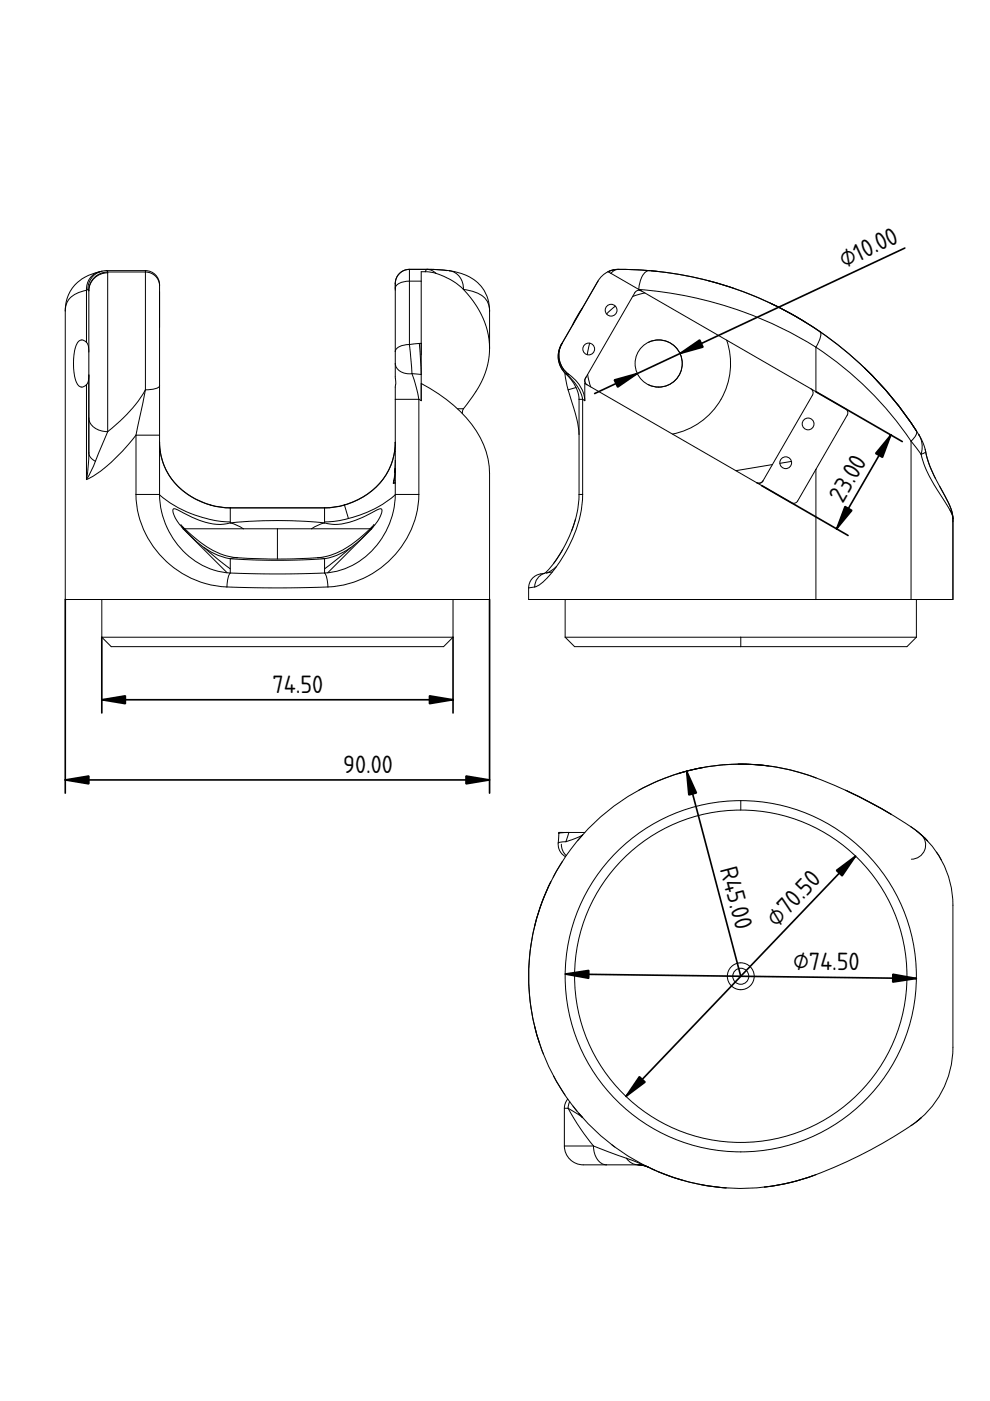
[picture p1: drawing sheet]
<svg xmlns="http://www.w3.org/2000/svg" width="210mm" height="297mm" viewBox="0 0 210 297" stroke-linecap="round" stroke-linejoin="round" font-family="sans-serif">
<defs><g id="words">
<g font-size="5">
<text x="179" y="56.9" transform="rotate(-25 179 56.9)">⌀10.00</text>
<text x="178.7" y="106.8" transform="rotate(-60 178.7 106.8)">23.0</text>
<text x="57.8" y="146.8">74.50</text>
<text x="72.8" y="163.8">90.00</text>
<text x="152.6" y="184.2" transform="rotate(75 152.6 184.2)">R45.00</text>
<text x="164.7" y="196.7" transform="rotate(-46 164.7 196.7)">⌀70.50</text>
<text x="168.1" y="205.5" transform="rotate(1 168.1 205.5)">⌀74.50</text>
</g>
</g></defs>
<path d="M156.9 94h.1" fill="none" stroke="#000" stroke-width=".21"/>
<path d="M127.7 58.4l-.9 1.2-7.6 13.2a5.2 5.2 0 0 0 2.2 7.2 7 7 0 0 1 2.6 5v-3.7l32 18.5 7.8-1.3 8.5-14.7a1 1 0 0 0-.4-1.4l1.1 .6-37.6-21.6a83 83 0 0 1 37.6 12.2v9.4l6.3 3.7a1 1 0 0 1 .3 1.3l-10.5 18.2a1 1 0 0 1-1.3 .4l-7.4-4.3a1 1 0 0 0 1.4-.3l2-3.5-7.8 1.3 3.1 1.8a2.84 2.84 0 0 0 2.1 .8l.6-.4 10.5-18.2a1 1 0 0 0-.4-1.4l-17.8-10.3a15.2 15.2 0 0 1-11.5 19.9l25.2 14.6a1 1 0 0 0 1.3-.4l3.9-6.7v27.6h-60.9v-2.5l.9-.1a3.3 3.3 0 0 0 2.3-1.3 28.9 28.9 0 0 0 8.2-17.7v-20.8l.5 .3v-3.7l.5 .3a1 1 0 0 1-.1-1.7 1 1 0 0 1 1.6 .7 1 1 0 0 1-1.4 1 1 1 0 0 1-.5-1.4l10.5-18.2a1 1 0 0 1 1.4-.3l.7 .4-2.6 .8 .5-.9a1 1 0 0 1 1.4-.3l-7.1-4.1z" fill-rule="evenodd" fill="#fff"/>
<path d="M156.9 94h.1" fill="none" stroke="#000" stroke-width=".21"/>
<g fill="#fff">
<path d="M173 73.6a72.2 72.2 0 0 1 20.2 19.9v33.6h-20.2v-27.6l6.6-11.5a1 1 0 0 0-.3-1.3l-6.3-3.7z" fill-rule="evenodd"/>
<path d="M119.8 127.1h74.5v8h-74.5z" fill-rule="evenodd"/>
<path d="M134.1 62.9l2.1-.7a1.66 1.66 0 0 1 1.4 .4l16.5 9.5a15.2 15.2 0 0 1-11.5 19.9l-17.4-10-.1-.5-.5-2.1z" fill-rule="evenodd"/>
<path d="M193.2 93.5l.3 .5a8.1 8.1 0 0 1 2.3 4.2 59 59 0 0 0 5.6 10l.6 1.7a14.1 14.1 0 0 0-2.5-6.2l-.3-.6 2.1 3.9a7.4 7.4 0 0 1 .7 3.7v16.4h-8.8z" fill-rule="evenodd"/>
<path d="M136.4 73.3a5 5 0 0 1 5.4-.8 5 5 0 0 1 2.9 4.6l-5 5a5 5 0 0 0 4.8-6.2 5 5 0 0 0-7-3.3 5 5 0 0 1 7 3.3 5 5 0 0 1-4.8 6.2l5-5a5 5 0 0 1-7.2 4.5 5 5 0 0 1-1.1-8.3z" fill-rule="evenodd"/>
<path d="M136.4 73.3a5 5 0 0 1 5.4-.8 5 5 0 0 1 2.9 4.6l-5 5-1.4-.2-.8-.3 .8 .3 1.4 .2 5-5a5 5 0 0 1-7.2 4.5 5 5 0 0 1-1.1-8.3z" fill-rule="evenodd"/>
<path d="M138.1 57.4a74.7 74.7 0 0 1 56.3 34.2l-.4 1.1-.8 .8a72.2 72.2 0 0 0-20.2-19.9l.4-.8a2.82 2.82 0 0 0 .4-2.5 74.8 74.8 0 0 1 20.5 21.1 74.9 74.9 0 0 0-10.9-13.3 74.8 74.8 0 0 1 10.9 13.3 75 75 0 0 0-56.2-34z" fill-rule="evenodd"/>
<path d="M119.8 135.1h37.3v2h-35.3z" fill-rule="evenodd"/>
<path d="M157.1 135.1h37.2l-2 2h-35.2z" fill-rule="evenodd"/>
<path d="M79.6 77.8a74.9 74.9 0 0 1 58.1-20.4l-6.6-.3a75 75 0 0 1 39.6 11.1 74 74 0 0 0-33.3-10.8 4.5 4.5 0 0 0-2 4l-5.9-3.4 .6-.6a2.43 2.43 0 0 1 1.8-.3l5.8 .3a75 75 0 0 0-78.3 95.6 75 75 0 0 0 117.4 38.7 75 75 0 0 0-6.1-123.5 75 75 0 0 1 20.9 108.5 75 75 0 0 1-109.9 11.6 75 75 0 0 1-2.1-110.5z" fill-rule="evenodd"/>
<circle cx="139.7" cy="77.1" r="5"/>
</g>
<path d="M156.9 94h.1" fill="none" stroke="#000" stroke-width=".21"/>
<g fill="#fff">
<path d="M124.3 79.9l-.2 .3z"/>
<path d="M122.8 84.7h.7v20.1h-.7z" fill-rule="evenodd"/>
<path d="M120.5 82.6l1.6-.4 .5 1.3 .2 1.2v7.4a41.4 41.4 0 0 0-2.3-9.5z" fill-rule="evenodd"/>
<path d="M165.7 97.2a1.25 1.25 0 0 1 2.1 .6l-2.5 .4a1.25 1.25 0 0 1 1.7-1.3 1.25 1.25 0 0 1 .5 2 1.25 1.25 0 0 1-2.1-.3 1.25 1.25 0 0 1 .3-1.4z" fill-rule="evenodd"/>
<path d="M128.6 64.9a1.25 1.25 0 0 1 1.9 0l-1.9 1.7a1.25 1.25 0 0 1 .7-2 1.25 1.25 0 0 1 1.5 1.4 1.25 1.25 0 0 1-2 .8 1.25 1.25 0 0 1-.2-1.9z" fill-rule="evenodd"/>
<path d="M123.9 73.1a1.25 1.25 0 0 1 2.1 .4 1.25 1.25 0 0 1-1.3 1.7 1.25 1.25 0 0 1-1-1.8 1.25 1.25 0 0 1 1.3-.6l-.5 2.4a1.25 1.25 0 0 1-.6-2.1z" fill-rule="evenodd"/>
<path d="M119.8 79.1l1.4 1.5 .9 1.6-1.6 .4z" fill-rule="evenodd"/>
<path d="M112.8 122.7a4.5 4.5 0 0 1 2.7-1.2 3.2 3.2 0 0 0-2.2 3l-1.2 .1 .3-1.2z" fill-rule="evenodd"/>
<path d="M120 79.2a6 6 0 0 1 3.3 3.1l.5 1.3 .2 1.4-.5-.3a9.6 9.6 0 0 0-3.5-5.5z" fill-rule="evenodd"/>
<path d="M125 72.8a1.25 1.25 0 0 1 1 1.4 1.25 1.25 0 0 1-1.5 1z" fill-rule="evenodd"/>
<path d="M129 66.2l1.5-1.3a1.25 1.25 0 0 1-.1 1.8 1.25 1.25 0 0 1-1.8-.1z" fill-rule="evenodd"/>
<path d="M165.3 98.2l2.5-.4a1.25 1.25 0 0 1-1 1.5 1.25 1.25 0 0 1-1.5-1.1z" fill-rule="evenodd"/>
<path d="M120 79.2a9.9 9.9 0 0 1 3.5 5.5h-.7a7.7 7.7 0 0 0-2.8-5.4z" fill-rule="evenodd"/>
<path d="M124.6 79.4l.6 2.6-.7-.4a1 1 0 0 1-.5-1.2l.1 .8-.1-.2a1.79 1.79 0 0 1 .6-1.6z" fill-rule="evenodd"/>
<path d="M115.8 121.5l.8-.3 1.4-1.1-.9 1.2z" fill-rule="evenodd"/>
<path d="M123.5 65.3l-2.1 3.7 .8-1.7z" fill-rule="evenodd"/>
<path d="M119 73a5.1 5.1 0 0 0 1 6.3 5 5 0 0 1-1-6.3z" fill-rule="evenodd"/>
<path d="M183.4 78.1a74.8 74.8 0 0 1 10.9 13.3 74.9 74.9 0 0 0-10.9-13.3z" fill-rule="evenodd"/>
<path d="M201.4 108.2l.5 1 .1 .7z" fill-rule="evenodd"/>
<path d="M119.2 72.8l-.2 .2 .2-.2a5 5 0 0 0 1.4 6.6 5 5 0 0 1-1.4-6.6z" fill-rule="evenodd"/>
<path d="M196.3 95.8a34.7 34.7 0 0 0 3.9 9l1.5 3.2 .3 1.9a14.1 14.1 0 0 0-2.5-6.3l-.4-.7a25.8 25.8 0 0 1-2.8-7.1z" fill-rule="evenodd"/>
<path d="M196.3 95.8l.7 2.7 1.4 3-1.4-3.2z" fill-rule="evenodd"/>
<path d="M163.3 64.3l5 2.5 5.5 3.5-4.6-3z" fill-rule="evenodd"/>
<path d="M119.3 116.5l-1.9 3z" fill-rule="evenodd"/>
<path d="M122 110.1l-.8 2.5z" fill-rule="evenodd"/>
<path d="M150.2 59.5l5.4 1.6z" fill-rule="evenodd"/>
<path d="M137.7 57.4h.4z" fill-rule="evenodd"/>
<path d="M196.2 95.3v.2z" fill-rule="evenodd"/>
<path d="M119.1 72.9l-.1 .1z" fill-rule="evenodd"/>
<circle cx="124.8" cy="74" r="1.25"/>
<circle cx="129.6" cy="65.8" r="1.25"/>
<circle cx="166.6" cy="98.1" r="1.25"/>
<circle cx="171.3" cy="89.9" r="1.25"/>
<circle cx="125" cy="80.7" r="1"/>
</g>
<g fill="none" stroke="#000" stroke-width=".21">
<path d="M21 57.6a3.7 3.7 0 0 0-2.7 3.9M21 57.6a8.3 8.3 0 0 0-7.2 8.3M21.1 57.6h-.1M21.3 57.6h-.3M21.3 57.6h.1M21.3 57.6a3.8 3.8 0 0 0-2.7 3.8M21.7 57.5l-.4 .1M22.6 57.4l-1.3 .2M22.6 57.4l.2 .3M22.8 57.7v.1M22.8 57.7a4 4 0 0 0-4 3.9M22.8 57.7h8a2.96 2.96 0 0 1 3 2.9"/>
<path d="M22.8 57.8a3.9 3.9 0 0 0-4 3.9M22.8 57.8v33.7M30.8 57.4a3 3 0 0 1 3 3v44.4M30.8 57.4h-8.2M30.8 57.4v25.2M86.8 57.1a3 3 0 0 0-3 3l.1 21.1-.1 .9v22.7M86.8 57.1v15.9M89.3 59.6a7.5 7.5 0 0 0-5.1 .8l-.4 .7M90.2 57.6l.2-.4 .5-.1 .8 .3 .7 .6M90.2 57.6h-.9v27.4l-.5-.3M90.2 57.6l2.2 .4M90.7 57.1l4.7 .3"/>
<path d="M90.7 57.1l4.1 .3M90.7 57.1h-3.9M92.4 58l3.3 1.4 1.6 1.1 1 .9M95.3 57.4h.1M95.4 57.4a9.2 9.2 0 0 1 7.9 5.5l.4 1.5 .1 1.5M95.4 57.4a3.7 3.7 0 0 1 2.9 4M128.9 57.6l-1.2 .8-.9 1.2-7.8 13.4M128.9 57.6l50.4 29.1a1 1 0 0 1 .3 1.3l-10.5 18.2a1 1 0 0 1-1.3 .4l-43.8-25.3v3.7M131.1 57.1a75 75 0 0 1 42.7 13.2M131.1 57.1l-.9 .1-1.3 .4M131.1 57.1l-1 .1-1.2 .4M131.1 57.1l-.7 .2-.9 .7"/>
<path d="M131.1 57.1l6.6 .3M137.7 57.4a75 75 0 0 1 36.1 12.9M137.7 57.4a2.72 2.72 0 0 0-2 2.4l-.3 1.6a83 83 0 0 1 37.6 12.2M138.1 57.4l1.5 .2M138.1 57.4h.1M150.2 59.5l5.4 1.6M13.8 65.9v61.2h90v-26.7a18.3 18.3 0 0 0-6.2-13.2 35.2 35.2 0 0 0-8.3-5.9M18.3 72.6a1.22 1.22 0 0 0-1.3-.5 1.22 1.22 0 0 0-.9 1.1 12.5 12.5 0 0 0 .3 8.3 1.1 1.1 0 0 0 1.9 .1M18.3 61.5a4.9 4.9 0 0 0-4.4 3.4l-.1 1M18.3 72.6a2.67 2.67 0 0 1 .5 2.1M18.3 61.5v11.1M18.6 61.4l.2 .2"/>
<path d="M18.6 61.4l-.3 .1M18.8 61.6v.1M18.8 79.5a2.95 2.95 0 0 1-.5 2.1M18.8 61.7v34.3M83.8 77.1a2.86 2.86 0 0 0 3.5 2.1M86.8 73a2.68 2.68 0 0 0-3 1.5M86.8 73l.5 6.2M87.3 79.2l1 2.9 .5 2.6M88.9 72.8l.4 6.6-2-.2M88.9 72.8l-2.1 .2M89.3 72.8h-.4M98.3 61.4a6.9 6.9 0 0 1 4.9 2.4 4 4 0 0 1 .6 2.1"/>
<path d="M98.3 61.4a18.2 18.2 0 0 1 5.5 12.5M103.8 73.9a18.7 18.7 0 0 1-4.7 11.7l-.8 1.1M103.8 65.9v8M103.8 65.9v.1M119 73a5 5 0 0 0 1 6.3M119 73a5 5 0 0 0 1 6.2M119 73l.2-.2a5 5 0 0 0 1.4 6.6M119.2 72.8a5 5 0 0 0 1.4 6.6M119.8 79.1l.7 3.5M120 79.3a7.7 7.7 0 0 1 2.8 5.4M120 79.2a9.9 9.9 0 0 1 3.5 5.5M120 79.2l.6 .2"/>
<path d="M120 79.2v.1M120.6 79.4a7.3 7.3 0 0 1 3.4 5.6M123.5 65.3l-1.3 2-.8 1.7M124.3 79.9l-.2 .3M124.6 79.4l.6 2.6M125 72.8l-.5 2.4M130.5 64.9l-1.9 1.7M136 61.7a1 1 0 0 0-1.4 .3l-10.5 18.2a1 1 0 0 0 .4 1.4M136.7 62.1l-2.6 .8M137.5 72.6a5 5 0 0 1 7.2 4.5 5 5 0 0 1-7.2 4.5M154.1 72.1a15.2 15.2 0 0 1-11.5 19.9M163.3 64.3h.1"/>
<path d="M163.4 64.3l4.9 2.5 5.5 3.5M163.4 64.3l3.3 1.7 4 2.2M173 73.6a72.2 72.2 0 0 1 20.2 19.9M173 73.6v9.4M173.8 70.3a74.8 74.8 0 0 1 20.5 21.1M173.8 70.3a1.71 1.71 0 0 1-.1 1.8l-.7 1.5M18.3 81.6v20.1M18.8 88.6a3.6 3.6 0 0 0 4 2.9M18.8 96a2.06 2.06 0 0 0 1.4 1.8M18.8 96l-.1 2.9-.4 2.8M20.2 97.8l-1.9 3.9M22.8 91.5l-2.6 6.3"/>
<path d="M28.8 92.3a35.8 35.8 0 0 1-9.9 9.1l-.6 .3M28.8 92.3h5M28.8 92.3v12.5M30.8 82.6l-2 9.7M30.8 82.6a30.9 30.9 0 0 1-8 8.9M33.8 81.8a3.4 3.4 0 0 1-3 .8M33.8 93.8h.1M33.8 95.7l.2 .1M33.8 93.8l.2 2M33.8 93.8l.2 2.1M34 95.8a14.2 14.2 0 0 0 11.2 11.4l1.8 .3 1.8 .2M34 95.8v.1"/>
<path d="M34 95.9a14.7 14.7 0 0 0 13.6 11.7l21.8 .1 1.8-.2 1.8-.4M59 94h.1M83.6 95.9a14.2 14.2 0 0 1-10.6 11.2M83.6 95.8v.1M83.6 95.8a14.1 14.1 0 0 1-10.6 11.3M83.8 99.8l-.3 2.2M83.8 99.8h.1M83.8 99.5l-.1 .6M83.8 99.5h.1M83.8 99.3v.2M83.8 99.3v.5M83.8 99.3h.1"/>
<path d="M83.8 93.8l-.2 2.1M83.8 93.8l-.2 2M83.8 93.8h.1M83.8 95.7l-.2 .1M83.8 99.8l-.4 2.5M83.8 97.6l-.1 2.5M83.8 84.7h5M88.8 84.7v20.1M97 86.7h1.3M98.3 86.7l-.3 1M120.5 82.6a41.4 41.4 0 0 1 2.3 9.5M122.1 82.2l-1.6 .4"/>
<path d="M122.8 84.7v20.1M122.8 84.7h.7M123.5 84.7l.5 .3M123.5 84.7v20.1M124 80.4l.1 .8M156.9 94h.1M163.8 98.5l-7.8 1.3M167.8 97.8l-2.5 .4M171.9 82.4a1 1 0 0 1 .4 1.4l-10.5 18.2M173 99.5v27.6M193.2 93.5l2.1 2.8M193.2 93.5v33.6"/>
<path d="M194.3 91.4a2.25 2.25 0 0 1-1.1 2.1M194.3 91.4l.5 .8M194.8 92.2h.1M194.8 92.2a5.2 5.2 0 0 1 .5 4.1M194.8 92.2l1 1.8 .5 1.8M195.3 96.3a31.1 31.1 0 0 0 5.2 10.3l1.2 2.1 .3 1.2M196.2 95.3v.2M196.3 95.8l-1 .5M196.3 95.8l.7 2.7 1.4 3M196.3 95.8a38.9 38.9 0 0 0 4.6 10.4l.4 .8a7.4 7.4 0 0 1 .7 2.9M28.8 104.8a20.2 20.2 0 0 0 19.3 19.6M28.8 104.8h5"/>
<path d="M33.8 104.8a16.9 16.9 0 0 0 13.8 16.6l1.2 .1M33.8 104.9a25 25 0 0 0 15 5.8M38.4 111.2l.5 .7M38.6 111.8l.3 .1M38.6 111.8l.3 .3M38.7 111.9l.1 .2M38.8 112.1l9.4 9.3M38.8 112.1h39.7M38.9 111.9l.3 .2M38.9 111.9h.1M38.9 112.1h.3M38.9 112.1a18 18 0 0 0 9.9 6.4"/>
<path d="M39 112.1h.2M39.2 112.1a20.4 20.4 0 0 0 10 6l1 .1M43.3 116.1l5.5 4.5M48.8 110.9a11.3 11.3 0 0 1-8.3-1.3l-2.9-1.5-.8-.2a1.8 1.8 0 0 0 .4 1.9l1.4 2M48.8 110.9l1.4 .4 1.4 .8M48.8 110.9a100.5 100.5 0 0 1 20 0M48.8 118.5l10 .3 10-.3M48.8 107.7h20M48.8 107.7v3.2M48.8 118.5v3M50.2 118.2l-1.4 .3M50.2 118.2h.1"/>
<path d="M50.2 118.2a127.2 127.2 0 0 0 17.2 0M58.8 112.1v6.4M67.4 118.2h-.1M67.4 118.2l1.4 .3M68.8 110.9a12 12 0 0 0 8.7-1.5l2.5-1.3 .8-.2a1.87 1.87 0 0 1-.4 2l-1.3 1.9M68.8 110.9l-1.4 .4-1.4 .8M68.8 107.7v3.2M68.8 118.5v3M73 107.1l.9 2.8M73 107.1l-2.4 .4-1.8 .2M73.9 109.9l-2.9 .6-2.2 .2M74.4 116.1l-5.6 4.5"/>
<path d="M78.5 112.1h.2M78.5 112.1a19.8 19.8 0 0 1-10.2 6l-.9 .1M78.7 112.1a18 18 0 0 1-9.9 6.4M78.7 112.1h.1M78.7 111.9h.1M78.7 111.9l-.2 .2M78.8 112.1l-9.3 9.3M78.9 111.9l-.1 .2M79.1 111.8l-.4 .1M79.1 111.8l-.4 .3M79.3 111.2l-.6 .7M79.3 111.2h.1"/>
<path d="M83.4 102.5h.4M83.4 102.3v.2M83.4 102.3h.4M83.5 102l-.1 .5M83.5 102h.3M83.8 104.9a23.3 23.3 0 0 1-9.9 5M83.8 104.8a17 17 0 0 1-13.2 16.5l-1.8 .2M83.8 104.8h5M88.8 104.8a20.3 20.3 0 0 1-19.3 19.6M119.3 116.5l-1.9 3M122 110.1l-.8 2.5M122.8 104.8h.7"/>
<path d="M122.8 104.8a25.8 25.8 0 0 1-7.4 16.8M123.5 104.8a27.9 27.9 0 0 1-8.8 18.9l-1.3 .7M160.4 102.3a1 1 0 0 0 1.4-.3 1 1 0 0 1-1.4 .3zM199.2 103.1a20.1 20.1 0 0 1 2.8 6.5v.3M201.4 108.2l.5 1 .1 .7M202 109.9v17.2h-89.9v-2.5l1.3-.2M21.6 135.1l2 2h70.5l2-2M21.6 135.1h74.5M21.6 127.1v8M48.1 124.4l10.7 .2 10.7-.2M48.8 121.5l-.4 1-.3 1.9M48.8 121.5l10 .2 10-.2"/>
<path d="M68.8 121.5l.5 1 .2 1.9M96.1 127.1v8M115.5 121.6a2.94 2.94 0 0 0-2.1 2.8M115.5 121.5a3.2 3.2 0 0 0-3.4 3.1M118 120.1l-1.4 1.1-.8 .3 1.3-.2M119.8 135.1l2 2h70.5l2-2M119.8 135.1h74.5M119.8 127.1v8M157.1 135.1v2M194.3 127.1v8"/>
<circle cx="124.8" cy="74" r="1.25"/>
<circle cx="129.6" cy="65.8" r="1.25"/>
<circle cx="139.7" cy="77.1" r="5"/>
<circle cx="166.6" cy="98.1" r="1.25"/>
<circle cx="171.3" cy="89.9" r="1.25"/>
</g>
<path d="M191.8 52.6l-65.7 30.8M173 83l18.3 10.6M188.9 92.2l-11.5 19.9M161.5 103l18.3 10.5M13.8 127.1v41.1M21.6 135.1v16.1M96.1 135.1v16.1M103.8 127.1v41.1M21.6 148.4h74.5M13.8 165.4h90" fill="none" stroke="#000" stroke-width=".35"/>
<path d="M130.3 80.6l4.8-1.4-4.1 2.9zM144.2 75l4.1-2.9 .8 1.5zM188.9 92.2l-1.8 4.8-1.4-.9zM179.2 107.4l1.4 .8-3.2 3.9zM21.6 148.4l5-.9v1.7zM91.1 147.5l5 .9-5 .8zM13.8 165.4l5-.9v1.7zM98.8 164.5l5 .9-5 .8z" fill="#000" stroke="#000" stroke-width=".35"/>
<circle cx="157.1" cy="207" r="37.2" fill="#fff"/>
<path d="M156.9 206.8h.1" fill="none" stroke="#000" stroke-width=".21"/>
<circle cx="157.1" cy="207" r="35.2" fill="#fff"/>
<path d="M156.9 206.8h.1" fill="none" stroke="#000" stroke-width=".21"/>
<path d="M130.7 180.7a37.1 37.1 0 0 1 26.4-10.9v2l35.2 35.2a35.2 35.2 0 0 0-52.2-30.9 35.2 35.2 0 0 0-2 60.6 35.2 35.2 0 0 0 54.1-27.3l.1-2.4-35.2-35.2v-2a37.2 37.2 0 0 1 35.9 46.8 37.2 37.2 0 0 1-54.6 22.6 37.2 37.2 0 0 1-7.7-58.5z" fill-rule="evenodd" fill="#fff"/>
<path d="M156.9 206.8h.1" fill="none" stroke="#000" stroke-width=".21"/>
<g fill="#fff">
<path d="M118.4 178.7a3 3 0 0 0 1.5 2.9l.2-.2-.8-1.1-.3-1.3 .3 1.3 .8 1.1 1.9-2.6 2-2.3h-3.4l-.6 2 2.5-1 1-.5-.8 .9a45 45 0 0 0 22 72.3l-3.5-1.1-4.4-1.9 .4 .1 .1 .1-1.2-.4h-12.4a4 4 0 0 1-4-4v-8.5l.2-.8 .5-.7a45 45 0 0 1-7-15.3l1 3.5a45 45 0 0 1 2.4-34.2 45.8 45.8 0 0 0-3.4 9.3 45 45 0 0 1 6.5-14.7 3 3 0 0 1-1.5-2.9z" fill-rule="evenodd"/>
<path d="M119.7 235h.8a49.1 49.1 0 0 0 5.3 8 49.1 49.1 0 0 1-5.3-8l2.6 1.6a47.6 47.6 0 0 0 14.4 10.9l-3.4-1.5-8.3-3h-6.1z" fill-rule="evenodd"/>
<circle cx="157.1" cy="207" r="2.85"/>
</g>
<path d="M156.9 206.8h.1" fill="none" stroke="#000" stroke-width=".21"/>
<g fill="#fff">
<path d="M119.7 243h6.1a3.6 3.6 0 0 0 2.8 4h-4.9a4 4 0 0 1-4-4z" fill-rule="evenodd"/>
<path d="M125.8 243l5.9 2.2a2.27 2.27 0 0 1 1.8 1.1 2.83 2.83 0 0 0 1.8 .7h-6.7a3.6 3.6 0 0 1-2.8-4z" fill-rule="evenodd"/>
<circle cx="157.1" cy="207" r="1.7"/>
</g>
<path d="M156.9 206.8h.1" fill="none" stroke="#000" stroke-width=".21"/>
<g fill="#fff">
<path d="M118.5 176.5h5.5a45.3 45.3 0 0 1 52.9-10l2.7 1.2a51.6 51.6 0 0 0-20.7-5.7 45.5 45.5 0 0 0-35.7 15.2l-.3 .2a14.1 14.1 0 0 1-4.5 1.3l.1-2-.1 2 1.6-.2 .6-2-2.1 .2 2.1-.2z" fill-rule="evenodd"/>
<path d="M120.8 233.6l2.7 3.4-.8-.9 .8 .9-3-2z" fill-rule="evenodd"/>
<path d="M132.8 245.6l4.7 1.9-1-.4-1.2-.1 1.5 .2-1.2-.2 .9 .1a7.2 7.2 0 0 1-3-.8z" fill-rule="evenodd"/>
<path d="M120.4 233l.4 .6-.3 1.4h-.8l.1-.9z" fill-rule="evenodd"/>
<path d="M113.4 196.3a45.2 45.2 0 0 0 0 21.4 45 45 0 0 1 0-21.4z" fill-rule="evenodd"/>
<path d="M179.8 167.8l4.8 2.4 4.4 2.5-4.4-2.5z" fill-rule="evenodd"/>
<path d="M195.3 177a20 20 0 0 1 6.7 14.9v30.1a20.2 20.2 0 0 1-10.1 17.5 88.1 88.1 0 0 1-24.7 11.3 45 45 0 0 1-27.5-2.3l3.2 1.2a45.7 45.7 0 0 0 34.3-2.4 80.5 80.5 0 0 0 18.1-10.3 20 20 0 0 0 6.7-15v-30.1a20 20 0 0 0-6.7-14.9z" fill-rule="evenodd"/>
</g>
<path d="M156.9 206.8h.1" fill="none" stroke="#000" stroke-width=".21"/>
<g fill="#fff">
<path d="M118.5 176.5v.2z"/>
<path d="M162 251.7a44.9 44.9 0 0 0 11-2.7 44.9 44.9 0 0 1-11 2.7z" fill-rule="evenodd"/>
<path d="M116.8 187a45.8 45.8 0 0 0-3.4 9.3l1.4-4.7z" fill-rule="evenodd"/>
<path d="M117.3 228.1l2.5 4.1z" fill-rule="evenodd"/>
<path d="M179.7 167.7a70.5 70.5 0 0 1 16.2 9.8l.8 .8-1.4-1.3a3 3 0 0 1 .7 3.3 3 3 0 0 1-2.8 1.9 3.1 3.1 0 0 0 3-2.5 3.1 3.1 0 0 0-1.7-3.4 92.9 92.9 0 0 0-14.8-8.6z" fill-rule="evenodd"/>
<path d="M113.4 217.7l1 3.5z" fill-rule="evenodd"/>
<path d="M156.5 162l3.2 .1 3.2 .3-3.2-.3z" fill-rule="evenodd"/>
<path d="M143.7 164l5.2-1.3z" fill-rule="evenodd"/>
<path d="M139.7 248.5l5 1.7z" fill-rule="evenodd"/>
<path d="M123.5 177l-1 1.2z" fill-rule="evenodd"/>
<path d="M193.2 238.7l2.1-1.7z" fill-rule="evenodd"/>
<path d="M193.2 175.3l2.1 1.7z" fill-rule="evenodd"/>
<path d="M162.1 251.7a45 45 0 0 0 10.4-2.5 44.9 44.9 0 0 1-10.4 2.5z" fill-rule="evenodd"/>
<path d="M143.7 164l5.2-1.3z" fill-rule="evenodd"/>
<path d="M144.7 250.2a44.9 44.9 0 0 0 9.3 1.7l-5.7-.8 5.6 .8-1.8-.2a44.9 44.9 0 0 1-7.4-1.5z" fill-rule="evenodd"/>
<path d="M137.5 247.5l2.2 1z" fill-rule="evenodd"/>
<path d="M114.4 221.2l.8 2.3z" fill-rule="evenodd"/>
<path d="M198.6 180.7l1 1.7z" fill-rule="evenodd"/>
<path d="M135.3 247l1.2 .1z" fill-rule="evenodd"/>
<path d="M156.5 162l3.2 .1 3.2 .3-3.1-.3z" fill-rule="evenodd"/>
<path d="M137.9 247.7l.9 .4z" fill-rule="evenodd"/>
<path d="M119.3 182.6l-2 3.4z" fill-rule="evenodd"/>
<path d="M196.1 177.7l.6 .6z" fill-rule="evenodd"/>
<path d="M121.5 234.5l.8 1.1z" fill-rule="evenodd"/>
<path d="M129.7 242.7l.7 .5z" fill-rule="evenodd"/>
<path d="M179.3 167.5l.5 .3z" fill-rule="evenodd"/>
<path d="M179.6 167.7l.2 .1z" fill-rule="evenodd"/>
</g>
<g fill="none" stroke="#000" stroke-width=".21">
<path d="M118.4 178.7a3 3 0 0 0 1.5 2.9M118.5 176.7h.1M118.5 176.5v.2M118.5 176.7l-.1 2M118.5 176.5h2.1M118.5 176.5h.7M119 179l.3 1.3 .8 1.1M120 178.5l-1.6 .2M120.6 176.5l-.6 2M120.6 176.5l-2.1 .2M120.6 176.5h3.4M122.5 178.2l1-1.2-1 .5-2.5 1"/>
<path d="M148.9 162.7l-5.2 1.3M157.1 169.8v2M162.9 162.4l-3.2-.3-3.2-.1 3.3 .1 3.1 .3M173 164.9a45 45 0 0 0-60.9 42.1 45 45 0 0 0 60.9 42M173 164.9a45 45 0 0 0-37.6 2.6M173 164.9a100 100 0 0 1 20.2 10.4M179.3 167.5l.5 .3M179.7 167.7l.1 .1M179.8 167.8l4.8 2.4 4.4 2.5M193.2 175.3a20 20 0 0 1 8.8 16.6v30.1a20 20 0 0 1-8.8 16.7M193.2 175.3l2.1 1.7M195.3 177l1.4 1.3"/>
<path d="M195.3 177a3 3 0 0 1 .7 3.3 3 3 0 0 1-2.8 1.9M113.4 196.3a45 45 0 0 0 1.8 27.2M116.8 187a45.8 45.8 0 0 0-3.4 9.3l1.4-4.7zM119.3 182.6l-2 3.4M198.6 180.7l1 1.7M156.9 206.8h.1M117.3 228.1l2.5 4.1M119.7 235v8M119.7 235h.8M120.4 233l-.6 1.1-.1 .9M120.5 235l3 2M120.5 235a49.1 49.1 0 0 0 5.3 8"/>
<path d="M120.8 233.6l-.3 1.4M121.5 234.5l.8 1.1M122.7 236.1l.7 .7M123.4 236.8l.1 .2M193.2 238.7a100 100 0 0 1-20.2 10.3M195.3 237l-2.1 1.7M119.7 243a4 4 0 0 0 4 4h11.6M119.7 243h6.1M125.8 243l7 2.6M125.8 243a3.6 3.6 0 0 0 2.8 4M129.7 242.7l.7 .5M132.8 245.6l4.7 1.9"/>
<path d="M132.8 245.6l.7 .7a2.83 2.83 0 0 0 1.8 .7M135.3 247l1.2 .1M135.3 247l1.3 .1 .9 .4M135.3 247l.9 .1 1.1 .3M136.8 247.2h.1M137.4 247.5h.1M137.5 247.5l3.3 1.4a44.9 44.9 0 0 0 13.1 3M137.9 247.7l.9 .4M148.3 251.1l5.7 .8M173 249a44.9 44.9 0 0 1-11 2.7 44.9 44.9 0 0 0 10.5-2.5"/>
<circle cx="157.1" cy="207" r="35.2"/>
<circle cx="157.1" cy="207" r="1.7"/>
<circle cx="157.1" cy="207" r="37.2"/>
<circle cx="157.1" cy="207" r="2.85"/>
</g>
<path d="M145.6 163.5l11.5 43.5M181.4 181.5l-48.7 51M119.8 206.5l74.5 1" fill="none" stroke="#000" stroke-width=".35"/>
<path d="M145.6 163.5l2.1 4.6-1.6 .4zM177.3 184.5l4.1-3-2.8 4.2zM119.8 206.5l5-.8v1.7zM189.3 206.6l5 .9-5 .7zM135.6 228.3l1.2 1.1-4.1 3.1z" fill="#000" stroke="#000" stroke-width=".35"/>
<use href="#words"/>
</svg>
